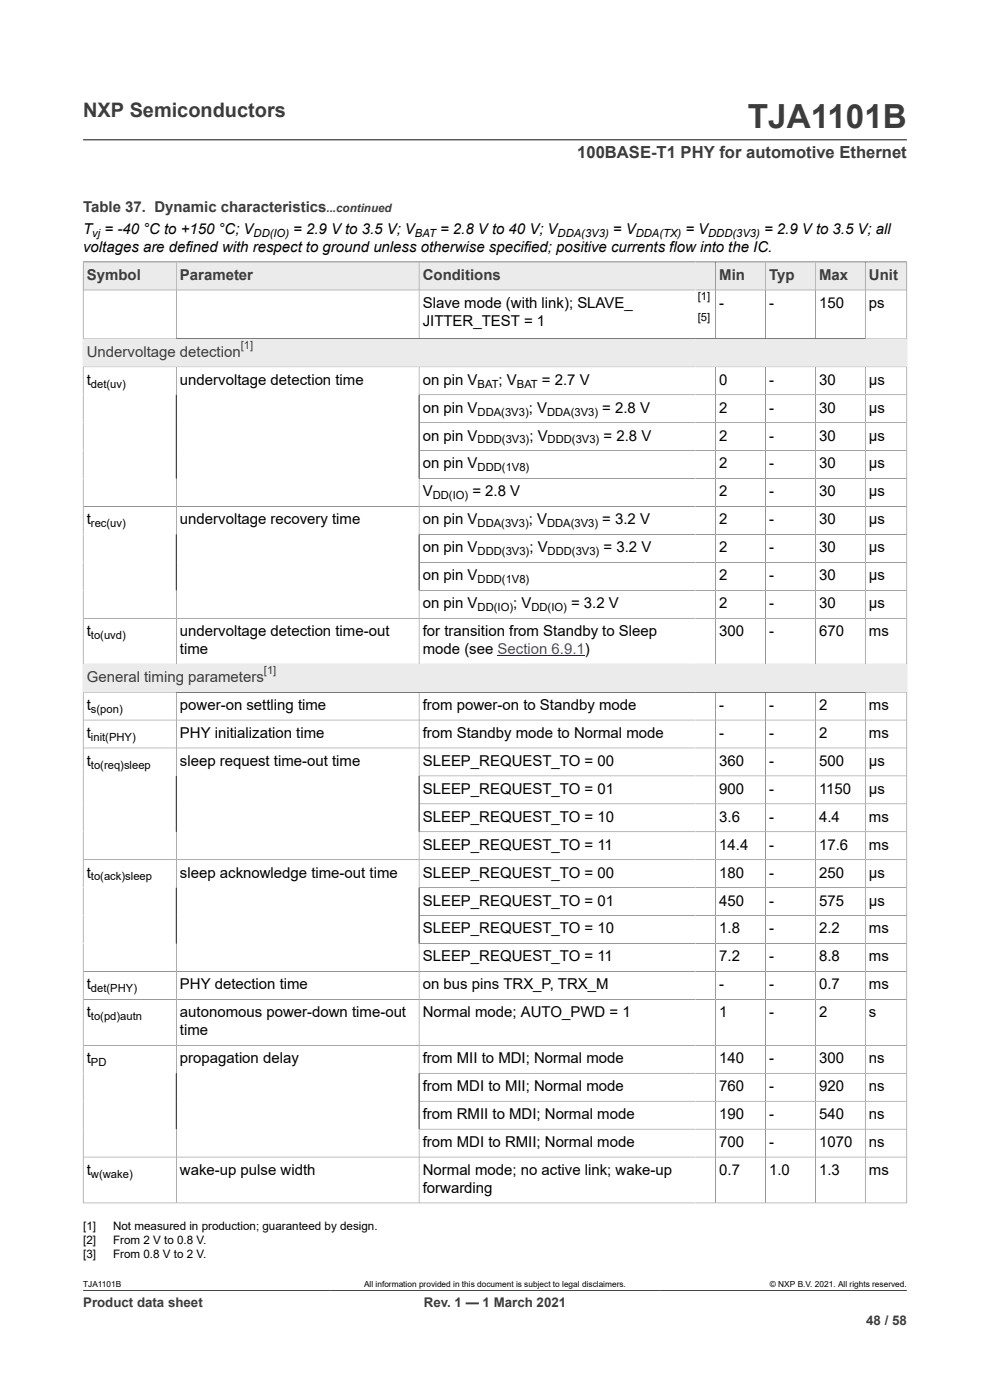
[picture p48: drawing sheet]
<svg xmlns="http://www.w3.org/2000/svg" width="210mm" height="297mm" viewBox="0 0 210 297" stroke-linecap="round" stroke-linejoin="round" font-family="sans-serif">
<defs><g id="words">
<text font-size="7.1" fill="#3c3c3c" x="158.6" y="27.2">TJA1101B</text>
<text font-size="4.2" fill="#3c3c3c" x="17.6" y="24.8">NXP Semiconductors</text>
<text font-size="3.5" fill="#3c3c3c" x="122.4" y="33.5">100BASE-T1 PHY for automotive Ethernet</text>
<g font-size="3.2" fill="#3c3c3c">
<text x="17.6" y="45.1">Table 37. Dynamic characteristics</text>
<text x="18.4" y="59.4">Symbol</text>
<text x="38.2" y="59.4">Parameter</text>
<text x="89.7" y="59.4">Conditions</text>
<text x="152.6" y="59.4">Min</text>
<text x="163.2" y="59.4">Typ</text>
<text x="173.7" y="59.4">Max</text>
<text x="184.3" y="59.4">Unit</text>
<text x="18.4" y="75.7">Undervoltage detection</text>
<text x="18.4" y="144.7">General timing parameters</text>
</g>
<g font-size="3.2">
<text x="17.6" y="49.6">T</text>
<text x="17.6" y="53.4">voltages are defined with respect to ground unless otherwise specified; positive currents flow into the IC.</text>
<text x="22.2" y="49.6">= -40 °C to +150 °C; V</text>
<text x="62.2" y="49.6">= 2.9 V to 3.5 V; V</text>
<text x="93.3" y="49.6">= 2.8 V to 40 V; V</text>
<text x="130" y="49.6">= V</text>
<text x="145.4" y="49.6">= V</text>
<text x="162.1" y="49.6">= 2.9 V to 3.5 V; all</text>
<text x="89.7" y="65.3">Slave mode (with link); SLAVE_</text>
<text x="152.6" y="65.3">-</text>
<text x="163.2" y="65.3">-</text>
<text x="173.7" y="65.3">150</text>
<text x="184.3" y="65.3">ps</text>
<text x="89.7" y="69.1">JITTER_TEST = 1</text>
<text x="18.4" y="81.6">t</text>
<text x="38.2" y="81.6">undervoltage detection time</text>
<text x="89.7" y="81.6">on pin V</text>
<text x="105.8" y="81.6">; V</text>
<text x="115" y="81.6">= 2.7 V</text>
<text x="152.6" y="81.6">0</text>
<text x="163.2" y="81.6">-</text>
<text x="173.7" y="81.6">30</text>
<text x="184.3" y="81.6">μs</text>
<text x="89.7" y="87.5">on pin V</text>
<text x="112.2" y="87.5">; V</text>
<text x="127.8" y="87.5">= 2.8 V</text>
<text x="152.6" y="87.5">2</text>
<text x="163.2" y="87.5">-</text>
<text x="173.7" y="87.5">30</text>
<text x="184.3" y="87.5">μs</text>
<text x="89.7" y="93.5">on pin V</text>
<text x="112.3" y="93.5">; V</text>
<text x="128" y="93.5">= 2.8 V</text>
<text x="152.6" y="93.5">2</text>
<text x="163.2" y="93.5">-</text>
<text x="173.7" y="93.5">30</text>
<text x="184.3" y="93.5">μs</text>
<text x="89.7" y="99.4">on pin V</text>
<text x="152.6" y="99.4">2</text>
<text x="163.2" y="99.4">-</text>
<text x="173.7" y="99.4">30</text>
<text x="184.3" y="99.4">μs</text>
<text x="89.7" y="105.3">V</text>
<text x="100.2" y="105.3">= 2.8 V</text>
<text x="152.6" y="105.3">2</text>
<text x="163.2" y="105.3">-</text>
<text x="173.7" y="105.3">30</text>
<text x="184.3" y="105.3">μs</text>
<text x="18.4" y="111.2">t</text>
<text x="38.2" y="111.2">undervoltage recovery time</text>
<text x="89.7" y="111.2">on pin V</text>
<text x="112.2" y="111.2">; V</text>
<text x="127.8" y="111.2">= 3.2 V</text>
<text x="152.6" y="111.2">2</text>
<text x="163.2" y="111.2">-</text>
<text x="173.7" y="111.2">30</text>
<text x="184.3" y="111.2">μs</text>
<text x="89.7" y="117.2">on pin V</text>
<text x="112.3" y="117.2">; V</text>
<text x="128" y="117.2">= 3.2 V</text>
<text x="152.6" y="117.2">2</text>
<text x="163.2" y="117.2">-</text>
<text x="173.7" y="117.2">30</text>
<text x="184.3" y="117.2">μs</text>
<text x="89.7" y="123.1">on pin V</text>
<text x="152.6" y="123.1">2</text>
<text x="163.2" y="123.1">-</text>
<text x="173.7" y="123.1">30</text>
<text x="184.3" y="123.1">μs</text>
<text x="89.7" y="129">on pin V</text>
<text x="108.8" y="129">; V</text>
<text x="121.1" y="129">= 3.2 V</text>
<text x="152.6" y="129">2</text>
<text x="163.2" y="129">-</text>
<text x="173.7" y="129">30</text>
<text x="184.3" y="129">μs</text>
<text x="18.4" y="134.9">t</text>
<text x="38.2" y="134.9">undervoltage detection time-out</text>
<text x="89.7" y="134.9">for transition from Standby to Sleep</text>
<text x="152.6" y="134.9">300</text>
<text x="163.2" y="134.9">-</text>
<text x="173.7" y="134.9">670</text>
<text x="184.3" y="134.9">ms</text>
<text x="38.2" y="138.8">time</text>
<text x="89.7" y="138.8">mode (see Section 6.9.1)</text>
<text x="18.4" y="150.6">t</text>
<text x="38.2" y="150.6">power-on settling time</text>
<text x="89.7" y="150.6">from power-on to Standby mode</text>
<text x="152.6" y="150.6">-</text>
<text x="163.2" y="150.6">-</text>
<text x="173.7" y="150.6">2</text>
<text x="184.3" y="150.6">ms</text>
<text x="18.4" y="156.5">t</text>
<text x="38.2" y="156.5">PHY initialization time</text>
<text x="89.7" y="156.5">from Standby mode to Normal mode</text>
<text x="152.6" y="156.5">-</text>
<text x="163.2" y="156.5">-</text>
<text x="173.7" y="156.5">2</text>
<text x="184.3" y="156.5">ms</text>
<text x="18.4" y="162.5">t</text>
<text x="38.2" y="162.5">sleep request time-out time</text>
<text x="89.7" y="162.5">SLEEP_REQUEST_TO = 00</text>
<text x="152.6" y="162.5">360</text>
<text x="163.2" y="162.5">-</text>
<text x="173.7" y="162.5">500</text>
<text x="184.3" y="162.5">μs</text>
<text x="89.7" y="168.4">SLEEP_REQUEST_TO = 01</text>
<text x="152.6" y="168.4">900</text>
<text x="163.2" y="168.4">-</text>
<text x="173.7" y="168.4">1150</text>
<text x="184.3" y="168.4">μs</text>
<text x="89.7" y="174.3">SLEEP_REQUEST_TO = 10</text>
<text x="152.6" y="174.3">3.6</text>
<text x="163.2" y="174.3">-</text>
<text x="173.7" y="174.3">4.4</text>
<text x="184.3" y="174.3">ms</text>
<text x="89.7" y="180.2">SLEEP_REQUEST_TO = 11</text>
<text x="152.6" y="180.2">14.4</text>
<text x="163.2" y="180.2">-</text>
<text x="173.7" y="180.2">17.6</text>
<text x="184.3" y="180.2">ms</text>
<text x="18.4" y="186.2">t</text>
<text x="38.2" y="186.2">sleep acknowledge time-out time</text>
<text x="89.7" y="186.2">SLEEP_REQUEST_TO = 00</text>
<text x="152.6" y="186.2">180</text>
<text x="163.2" y="186.2">-</text>
<text x="173.7" y="186.2">250</text>
<text x="184.3" y="186.2">μs</text>
<text x="89.7" y="192.1">SLEEP_REQUEST_TO = 01</text>
<text x="152.6" y="192.1">450</text>
<text x="163.2" y="192.1">-</text>
<text x="173.7" y="192.1">575</text>
<text x="184.3" y="192.1">μs</text>
<text x="89.7" y="198">SLEEP_REQUEST_TO = 10</text>
<text x="89.7" y="204">SLEEP_REQUEST_TO = 11</text>
<text x="152.6" y="198">1.8</text>
<text x="152.6" y="204">7.2</text>
<text x="163.2" y="198">-</text>
<text x="163.2" y="204">-</text>
<text x="173.7" y="198">2.2</text>
<text x="173.7" y="204">8.8</text>
<text x="184.3" y="198">ms</text>
<text x="184.3" y="204">ms</text>
<text x="18.4" y="209.9">t</text>
<text x="38.2" y="209.9">PHY detection time</text>
<text x="89.7" y="209.9">on bus pins TRX_P, TRX_M</text>
<text x="152.6" y="209.9">-</text>
<text x="163.2" y="209.9">-</text>
<text x="173.7" y="209.9">0.7</text>
<text x="184.3" y="209.9">ms</text>
<text x="18.4" y="215.8">t</text>
<text x="38.2" y="215.8">autonomous power-down time-out</text>
<text x="89.7" y="215.8">Normal mode; AUTO_PWD = 1</text>
<text x="152.6" y="215.8">1</text>
<text x="163.2" y="215.8">-</text>
<text x="173.7" y="215.8">2</text>
<text x="184.3" y="215.8">s</text>
<text x="38.2" y="219.6">time</text>
<text x="18.4" y="225.5">t</text>
<text x="38.2" y="225.5">propagation delay</text>
<text x="89.7" y="225.5">from MII to MDI; Normal mode</text>
<text x="152.6" y="225.5">140</text>
<text x="163.2" y="225.5">-</text>
<text x="173.7" y="225.5">300</text>
<text x="184.3" y="225.5">ns</text>
<text x="89.7" y="231.5">from MDI to MII; Normal mode</text>
<text x="152.6" y="231.5">760</text>
<text x="163.2" y="231.5">-</text>
<text x="173.7" y="231.5">920</text>
<text x="184.3" y="231.5">ns</text>
<text x="89.7" y="237.4">from RMII to MDI; Normal mode</text>
<text x="152.6" y="237.4">190</text>
<text x="163.2" y="237.4">-</text>
<text x="173.7" y="237.4">540</text>
<text x="184.3" y="237.4">ns</text>
<text x="89.7" y="243.3">from MDI to RMII; Normal mode</text>
<text x="152.6" y="243.3">700</text>
<text x="163.2" y="243.3">-</text>
<text x="173.7" y="243.3">1070</text>
<text x="184.3" y="243.3">ns</text>
<text x="18.4" y="249.2">t</text>
<text x="38.2" y="249.2">wake-up pulse width</text>
<text x="89.7" y="249.2">Normal mode; no active link; wake-up</text>
<text x="152.6" y="249.2">0.7</text>
<text x="163.2" y="249.2">1.0</text>
<text x="173.7" y="249.2">1.3</text>
<text x="184.3" y="249.2">ms</text>
<text x="89.7" y="253.1">forwarding</text>
</g>
<g font-size="2.8" fill="#3c3c3c">
<text x="17.6" y="277.3">Product data sheet</text>
<text x="89.9" y="277.3">Rev. 1 — 1 March 2021</text>
<text x="183.7" y="281">48 / 58</text>
</g>
<text font-size="2.5" fill="#3c3c3c" x="69.3" y="45.1">...continued</text>
<g font-size="2.5">
<text x="17.6" y="260.8">[1]</text>
<text x="17.6" y="263.8">[2]</text>
<text x="24" y="260.8">Not measured in production; guaranteed by design.</text>
<text x="24" y="263.8">From 2 V to 0.8 V.</text>
<text x="17.6" y="266.8">[3]</text>
<text x="24" y="266.8">From 0.8 V to 2 V.</text>
</g>
<g font-size="2.4">
<text x="19.6" y="50.2">vj</text>
<text x="53.8" y="50.2">DD(IO)</text>
<text x="88" y="50.2">BAT</text>
<text x="118.3" y="50.2">DDA(3V3)</text>
<text x="134.9" y="50.2">DDA(TX)</text>
<text x="150.2" y="50.2">DDD(3V3)</text>
<text x="148" y="63.7">[1]</text>
<text x="148" y="68.1">[5]</text>
<text x="19.3" y="82.2">det(uv)</text>
<text x="101.3" y="82.2">BAT</text>
<text x="109.6" y="82.2">BAT</text>
<text x="101.3" y="88.2">DDA(3V3)</text>
<text x="116" y="88.2">DDA(3V3)</text>
<text x="101.3" y="94.1">DDD(3V3)</text>
<text x="116.2" y="94.1">DDD(3V3)</text>
<text x="101.3" y="100">DDD(1V8)</text>
<text x="91.8" y="105.9">DD(IO)</text>
<text x="19.3" y="111.9">rec(uv)</text>
<text x="101.3" y="111.9">DDA(3V3)</text>
<text x="116" y="111.9">DDA(3V3)</text>
<text x="101.3" y="117.8">DDD(3V3)</text>
<text x="116.2" y="117.8">DDD(3V3)</text>
<text x="101.3" y="123.7">DDD(1V8)</text>
<text x="101.3" y="129.6">DD(IO)</text>
<text x="112.7" y="129.6">DD(IO)</text>
<text x="19.3" y="135.6">to(uvd)</text>
<text x="19.3" y="151.2">s(pon)</text>
<text x="19.3" y="157.2">init(PHY)</text>
<text x="19.3" y="163.1">to(req)sleep</text>
<text x="19.3" y="186.8">to(ack)sleep</text>
<text x="19.3" y="210.5">det(PHY)</text>
<text x="19.3" y="216.4">to(pd)autn</text>
<text x="19.3" y="226.2">PD</text>
<text x="19.3" y="249.9">w(wake)</text>
</g>
<g font-size="2.4" fill="#3c3c3c">
<text x="51.1" y="74">[1]</text>
<text x="56" y="143">[1]</text>
</g>
<g font-size="1.8">
<text x="17.6" y="273.1">TJA1101B</text>
<text x="77.2" y="273.1">All information provided in this document is subject to legal disclaimers.</text>
<text x="163.3" y="273.1">© NXP B.V. 2021. All rights reserved.</text>
</g>
</g></defs>
<path d="M17.6 29.7h174.8M17.6 55.6h174.8" fill="none" stroke="#3c3c3c" stroke-width=".21"/>
<path d="M17.7 55.7h19.6v5.8h-19.6z" fill="#ebebeb"/>
<path d="M17.6 55.6h19.8v5.9h-19.8z" fill="none" stroke="#3c3c3c" stroke-width=".21"/>
<path d="M37.5 55.7h51.3v5.8h-51.3z" fill="#ebebeb"/>
<path d="M37.4 55.6h51.5v5.9h-51.5z" fill="none" stroke="#3c3c3c" stroke-width=".21"/>
<path d="M89 55.7h58.6v5.8h-58.6z" fill="#ebebeb"/>
<path d="M147.6 55.6h-58.7v5.9h58.7" fill="none" stroke="#3c3c3c" stroke-width=".21"/>
<path d="M147.6 55.7h4.1v5.8h-4.1z" fill="#ebebeb"/>
<path d="M147.6 55.6h4.2v5.9h-4.2" fill="none" stroke="#3c3c3c" stroke-width=".21"/>
<path d="M151.9 55.7h10.4v5.8h-10.4z" fill="#ebebeb"/>
<path d="M151.8 55.6h10.6v5.9h-10.6z" fill="none" stroke="#3c3c3c" stroke-width=".21"/>
<path d="M162.4 55.7h10.5v5.8h-10.5z" fill="#ebebeb"/>
<path d="M162.4 55.6h10.6v5.9h-10.6z" fill="none" stroke="#3c3c3c" stroke-width=".21"/>
<path d="M173 55.7h10.5v5.8h-10.5z" fill="#ebebeb"/>
<path d="M173 55.6h10.5v5.9h-10.5z" fill="none" stroke="#3c3c3c" stroke-width=".21"/>
<path d="M183.6 55.7h8.7v5.8h-8.7z" fill="#ebebeb"/>
<path d="M17.6 71.9h174.8M37.4 61.5v10.4M88.9 61.5v10.4M151.8 61.5v10.4M162.4 61.5v10.4M173 61.5v10.4M192.4 61.5h-174.8v16.3h174.8v-22.2h-8.9v16.3" fill="none" stroke="#3c3c3c" stroke-width=".21"/>
<path d="M17.7 72h174.6v5.8h-174.6z" fill="#ebebeb"/>
<g fill="none" stroke="#3c3c3c" stroke-width=".21">
<path d="M17.6 77.8h174.8v69h-174.8zM37.4 77.8v63.1M88.9 77.8v63.1M151.8 77.8v63.1M162.4 77.8v63.1M173 77.8v63.1M183.5 77.8v63.1M88.9 83.7h103.5M88.9 89.7h103.5M88.9 95.6h103.5M17.6 107.5h174.8M88.9 101.5h103.5"/>
<path d="M88.9 113.4h103.5M88.9 119.3h103.5M88.9 125.2h103.5M192.4 131.2h-174.8M17.6 140.9h174.8"/>
</g>
<path d="M105.6 139.1h18.5" fill="none" stroke="#00f" stroke-width=".21"/>
<path d="M17.7 141h174.6v5.8h-174.6z" fill="#ebebeb"/>
<g fill="none" stroke="#3c3c3c" stroke-width=".21">
<path d="M17.6 152.8h174.8M37.4 146.8v108.4M88.9 146.8v108.4M151.8 146.8v108.4M162.4 146.8v108.4M173 146.8v108.4M183.5 146.8v108.4M192.4 158.7h-174.8M88.9 164.6h103.5M88.9 170.5h103.5M88.9 176.5h103.5M17.6 182.4h174.8"/>
<path d="M88.9 188.3h103.5M88.9 194.2h103.5M17.6 206.1h174.8M17.6 212h174.8M88.9 200.2h103.5M17.6 221.8h174.8M88.9 227.7h103.5M88.9 233.6h103.5M88.9 239.5h103.5M17.6 255.2h174.8M17.6 245.5h174.8M192.4 255.3v-108.5h-174.8v108.5"/>
<path d="M17.6 273.8h174.8"/>
</g>
<use href="#words"/>
</svg>
